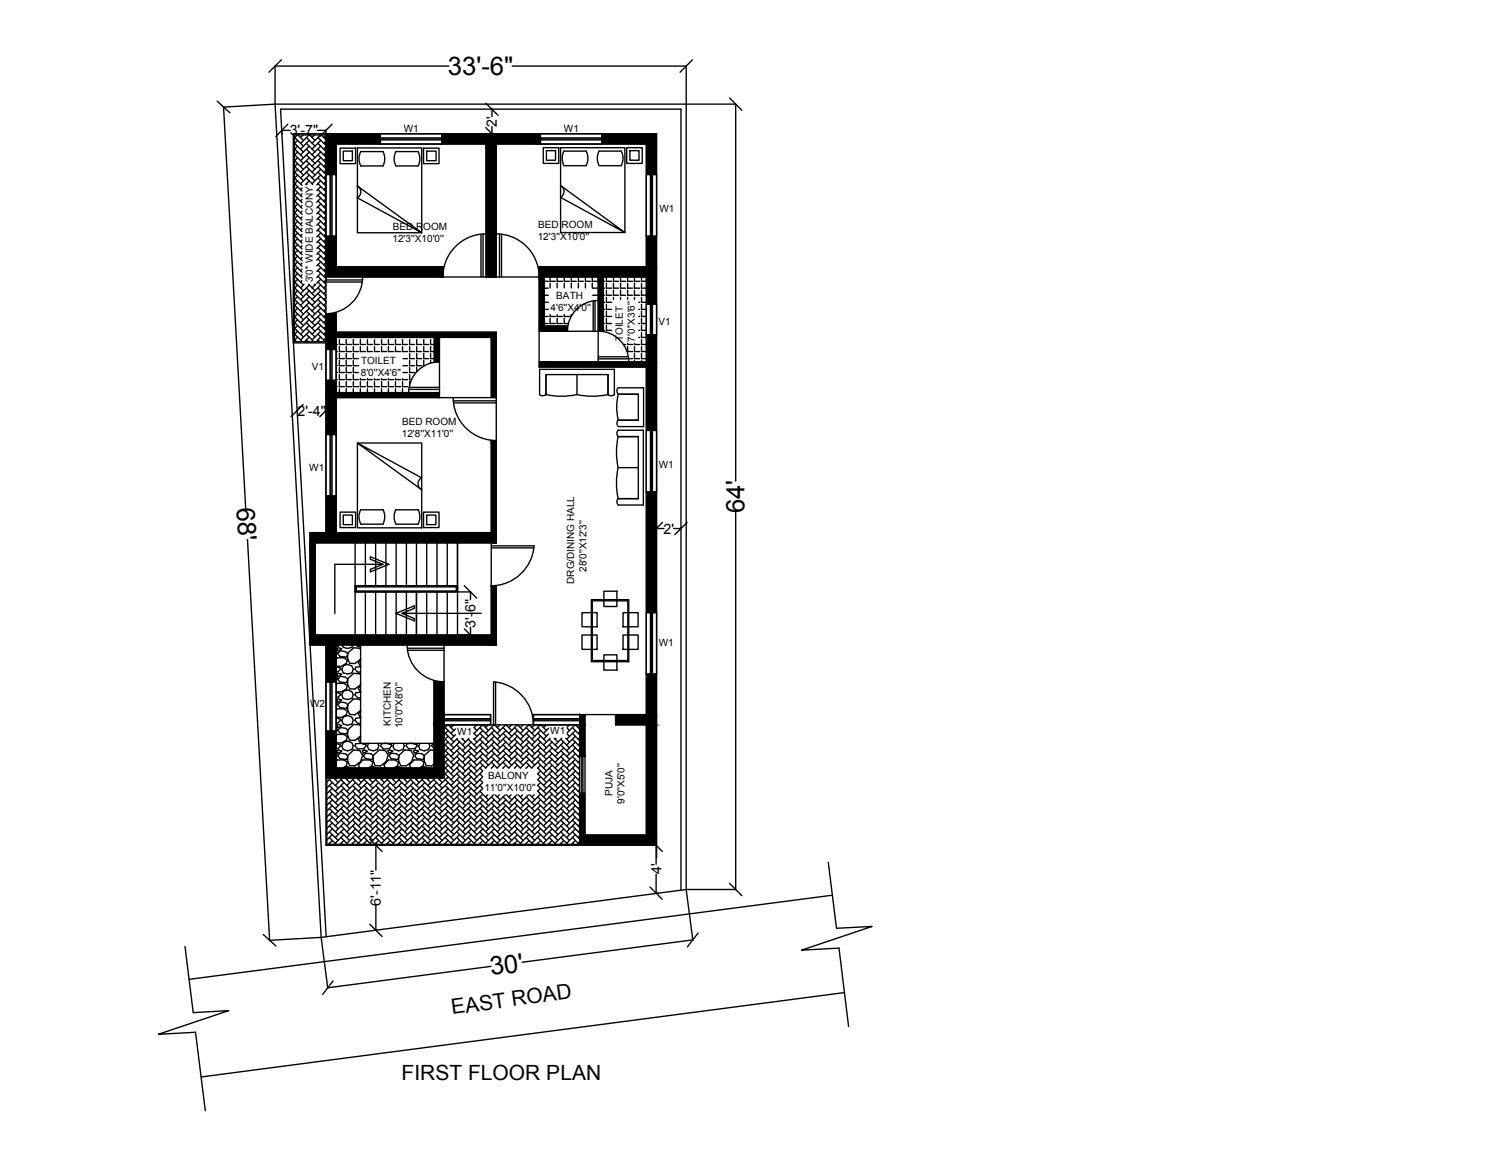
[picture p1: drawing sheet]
<svg xmlns="http://www.w3.org/2000/svg" width="279mm" height="216mm" viewBox="0 0 279 216" stroke-linecap="round" stroke-linejoin="round" font-family="sans-serif">
<defs><g id="words">
<g font-size="4.8">
<text x="83.2" y="14">33'-6&quot;</text>
<text x="43.9" y="94.2" transform="rotate(86 43.9 94.2)">68'</text>
<text x="138.2" y="95.3" transform="rotate(-90 138.2 95.3)">64'</text>
<text x="91.2" y="181.1" transform="rotate(-7 91.2 181.1)">30'</text>
</g>
<g font-size="3.9">
<text x="84" y="188.3" transform="rotate(-8 84 188.3)">EAST ROAD</text>
<text x="74.6" y="200.5">FIRST FLOOR PLAN</text>
</g>
<g font-size="2.7">
<text x="92.3" y="23.5" transform="rotate(-90 92.3 23.5)">2'</text>
<text x="53.8" y="25.1">3'-7&quot;</text>
<text x="55.2" y="77.2">2'-4&quot;</text>
<text x="123.2" y="99.1">2'</text>
<text x="88.3" y="116.5" transform="rotate(-90 88.3 116.5)">3'-6&quot;</text>
<text x="122.8" y="162.3" transform="rotate(-90 122.8 162.3)">4'</text>
<text x="70.7" y="168.2" transform="rotate(-90 70.7 168.2)">6'-11&quot;</text>
</g>
<g font-size="1.9">
<text x="74.9" y="24.4">W1</text>
<text x="104.7" y="24.4">W1</text>
<text x="122.4" y="39.3">W1</text>
<text x="72.9" y="44.9">12'3''X10'0''</text>
<text x="72.9" y="42.7">BED ROOM</text>
<text x="99.8" y="44.6">12'3''X10'0''</text>
<text x="99.9" y="42.4">BED ROOM</text>
<text x="58.1" y="52.4" transform="rotate(-90 58.1 52.4)">3'0'' WIDE BALCONY</text>
<text x="102.2" y="57.7">4'6''X4'0''</text>
<text x="103.3" y="55.4">BATH</text>
<text x="115.6" y="63.4" transform="rotate(-90 115.6 63.4)">TOILET</text>
<text x="117.9" y="63.4" transform="rotate(-90 117.9 63.4)">7'0''X3'6''</text>
<text x="122.2" y="60.3">V1</text>
<text x="57.9" y="68.7">V1</text>
<text x="67" y="69.8">8'0''X4'6''</text>
<text x="67" y="67.5">TOILET</text>
<text x="74.6" y="81.1">12'8''X11'0''</text>
<text x="74.6" y="78.9">BED ROOM</text>
<text x="57.4" y="87.4">W1</text>
<text x="122.3" y="86.9">W1</text>
<text x="108.9" y="106.2" transform="rotate(-90 108.9 106.2)">28'0''X12'3''</text>
<text x="106.6" y="108.4" transform="rotate(-90 106.6 108.4)">DRG/DINING HALL</text>
<text x="122.3" y="120">W1</text>
<text x="57.6" y="131.3">W2</text>
<text x="72.5" y="134.7" transform="rotate(-90 72.5 134.7)">KITCHEN</text>
<text x="74.7" y="135.2" transform="rotate(-90 74.7 135.2)">10'0''X8'0''</text>
<text x="84.9" y="136.4">W1</text>
<text x="102.2" y="136.3">W1</text>
<text x="89.9" y="146.8">11'0''X10'0''</text>
<text x="90.6" y="144.6">BALONY</text>
<text x="113.7" y="147.7" transform="rotate(-90 113.7 147.7)">PUJA</text>
<text x="115.9" y="149.2" transform="rotate(-90 115.9 149.2)">9'0''X5'0''</text>
</g>
</g></defs>
<!-- layer: DIM -->
<g fill="none" stroke="#000" stroke-width=".25">
<path d="M41.5 19.9l4.1 74.4M51.1 19.3h85.5v70M51.1 19.3l8.5 154.7M51.1 12.2v7.1M51.1 12.3h32.2M51.1 19.3l-9.6 .6M95.1 12.3h32.3M127.4 12.2v152.9M53.9 24.2h-1.6v.7M54.7 39.5l1.4 1.3M54.7 38.4l1.4 1.4M54.7 37.3l1.4 1.4"/>
<path d="M54.7 36.3l1.4 1.3M54.7 35.2l1.4 1.4M54.7 34.1l1.4 1.4M54.7 33l1.4 1.4M54.7 31.9l1.6 1.7M54.7 30.9l1.6 1.6M54.7 29.8l1.6 1.6M54.7 28.7l1.6 1.6M54.7 27.7l1.6 1.6M54.7 26.6l1.6 1.6M54.7 25.5l1.6 1.6M55.2 25l-.5 .6"/>
<path d="M55.3 26.1l-.6 .6M55.3 27.1l-.6 .7M55.3 28.2l-.6 .6M55.3 29.3l-.6 .6M55.3 30.3l-.6 .7M55.3 31.4l-.6 .6M55.3 32.5l-.6 .6M55.3 33.6l-.6 .6M55.3 34.7l-.6 .5M55.3 35.7l-.6 .7M55.3 36.8l-.6 .6M55.3 37.9l-.6 .6"/>
<path d="M55.3 38.9l-.6 .7M55.3 25l1 1.1M56.1 34.9l-.3 .3M56.1 36l-.3 .3M56.1 37l-.3 .3M56.1 38.1l-.3 .3M56.1 39.2l-.3 .3M56.3 25l-.5 .5M56.9 34.1l.1 .1M56.9 33l1.2 1.2M56.9 31.9l1.6 1.7M56.9 30.9l1.6 1.6"/>
<path d="M56.9 29.8l1.6 1.6M56.9 28.7l1.6 1.6M56.9 27.7l1.6 1.6M56.9 26.6l1.6 1.6M56.9 25.5l1.6 1.6M57.4 25l-1.6 1.6M57.4 26.1l-1.6 1.6M57.4 27.1l-1.6 1.6M57.4 28.2l-1.6 1.6M57.4 29.3l-1.6 1.6M57.4 30.3l-1.6 1.6M57.4 31.4l-1.6 1.6"/>
<path d="M57.4 32.5l-1.6 1.6M57.4 33.6l-.7 .6M57.5 25l1 1.1M58.4 25l-.5 .5M58.9 24.2h1.6v74.7h-3v20.8h3v37.2h61.4M59 39.5l1.5 1.5M59 38.4l1.5 1.5M59 37.3l1.5 1.5M59 36.3l1.5 1.4M59 35.2l1.5 1.5M59 34.1l1.5 1.5M59 33l1.5 1.5"/>
<path d="M59 31.9l1.5 1.6M59 30.9l1.5 1.5M59 29.8l1.5 1.5M59 28.7l1.5 1.5M59 27.7l1.5 1.5M59 26.6l1.5 1.5M59 25.5l1.5 1.5M59.5 25l-1.6 1.6M59.5 26.1l-1.6 1.6M59.5 27.1l-1.6 1.6M59.5 28.2l-1.6 1.6M59.5 29.3l-1.6 1.6"/>
<path d="M59.5 30.3l-1.6 1.6M59.5 31.4l-1.6 1.6M59.5 32.5l-1.6 1.6M59.5 33.6l-.7 .7M59.5 34.7l-.7 .7M59.5 35.7l-.7 .7M59.5 36.8l-.7 .7M59.5 37.9l-.7 .7M59.5 38.9l-.7 .8M59.6 25l.9 .9M60.5 32.4h1.9v11.4h-1.9zM60.5 25.1l-.4 .4"/>
<path d="M60.5 26.2l-.4 .4M60.5 27.2l-.4 .5M60.5 28.3l-.4 .4M60.5 29.4l-.4 .4M60.5 30.5l-.4 .4M60.5 31.6l-.4 .3M60.5 32.6l-.4 .4M60.5 33.7l-.4 .4M60.5 34.8l-.4 .4M60.5 35.8l-.4 .5M60.5 36.9l-.4 .4M60.5 38l-.4 .4"/>
<path d="M60.5 39.1l-.4 .4M60.5 25h-5.8v38.4h5.8M61.3 32.4v11.4M61.4 32.4v11.4M61.7 32.4v11.4M66.3 34.5a1.29 1.29 0 0 1 0 2.2M66.4 34.5l11.9 8.7-11.9-6.5M70.6 24.8h11.4v1.9h-11.4zM70.6 25.6h11.4M70.6 25.8h11.4M70.6 26h11.4M91.3 20.3v1.4"/>
<path d="M91.3 23.5v1.3M100.3 24.8h11.4v1.9h-11.4zM100.3 25.6h11.4M100.3 25.8h11.4M100.3 26h11.4M104.1 34.4a1.3 1.3 0 0 1 0 2.2l11.9 6.6-11.9-8.8M120 32.4h1.9v11.4h-1.9zM120.7 32.4v11.4M120.9 32.4v11.4M121.1 32.4v11.4M54.7 59.9l1.6 1.6M54.7 58.8l1.6 1.6"/>
<path d="M54.7 57.7l1.6 1.6M54.7 56.7l1.6 1.6M54.7 55.6l1.6 1.6M54.7 54.5l1.6 1.6M54.7 53.5l1.6 1.6M54.7 52.4l1.6 1.6M54.7 51.3l1.4 1.3M54.7 50.2l1.4 1.4M54.7 49.1l1.4 1.4M54.7 48.1l1.4 1.3M54.7 47l1.4 1.4M54.7 45.9l1.4 1.4"/>
<path d="M54.7 44.9l1.4 1.3M54.7 43.8l1.4 1.4M54.7 42.7l1.4 1.4M54.7 41.6l1.4 1.4M54.7 40.5l1.4 1.4M55.3 40l-.6 .6M55.3 41.1l-.6 .6M55.3 42.1l-.6 .7M55.3 43.3l-.6 .5M55.3 44.3l-.6 .6M55.3 45.4l-.6 .6M55.3 46.5l-.6 .6"/>
<path d="M55.3 47.5l-.6 .7M55.3 48.6l-.6 .6M55.3 49.7l-.6 .6M55.3 50.7l-.6 .7M55.3 51.8l-.6 .6M55.3 52.9l-.6 .6M55.3 54l-.6 .6M55.3 55.1l-.6 .6M55.3 56.1l-.6 .7M55.3 57.2l-.6 .6M55.3 58.3l-.6 .6M55.3 59.3l-.6 .7"/>
<path d="M56.1 40.3l-.3 .2M56.1 41.3l-.3 .3M56.1 42.4l-.3 .3M56.1 43.5l-.3 .3M56.1 44.6l-.3 .3M56.1 45.6l-.3 .3M56.1 46.7l-.3 .3M56.1 47.8l-.3 .3M56.1 48.8l-.3 .3M56.1 49.9l-.3 .3M56.1 51l-.3 .3M56.1 52.1l-.3 .3"/>
<path d="M56.2 52.8l.1 .1M56.4 52.8l-.6 .7M56.9 59.9l1.6 1.6M56.9 58.8l1.6 1.6M56.9 57.7l1.6 1.6M56.9 56.7l1.6 1.6M56.9 55.6l1.6 1.6M56.9 54.5l1.6 1.6M56.9 53.5l1.6 1.6M57.3 52.8l1.2 1.2M57.4 52.9l-1.6 1.6M57.4 54l-1.6 1.6"/>
<path d="M57.4 55.1l-1.6 1.6M57.4 56.1l-1.6 1.6M57.4 57.2l-1.6 1.6M57.4 58.3l-1.6 1.6M57.4 59.3l-1.6 1.6M58.3 52.8l.2 .1M58.6 52.8l-.7 .7M59 59.9l1.5 1.5M59 58.8l1.5 1.5M59 57.7l1.5 1.5M59 56.7l1.5 1.5M59 55.6l1.5 1.5"/>
<path d="M59 54.5l1.5 1.5M59 53.5l1.5 1.4M59 52.4l1.5 1.5M59 51.3l1.5 1.5M59 50.2l1.5 1.5M59 49.1l1.5 1.5M59 48.1l1.5 1.5M59 47l1.5 1.5M59 45.9l1.5 1.5M59 44.9l1.5 1.4M59 43.8l1.5 1.5M59 42.7l1.5 1.5"/>
<path d="M59 41.6l1.5 1.5M59 40.5l1.5 1.6M59.5 40l-.7 .8M59.5 41.1l-.7 .7M59.5 42.1l-.7 .8M59.5 43.3l-.7 .7M59.5 44.3l-.7 .7M59.5 45.4l-.7 .7M59.5 46.5l-.7 .7M59.5 47.5l-.7 .8M59.5 48.6l-.7 .7M59.5 49.7l-.7 .7"/>
<path d="M59.5 50.7l-.7 .8M59.5 51.8l-.7 .8M59.5 52.9l-1.6 1.6M59.5 54l-1.6 1.6M59.5 55.1l-1.6 1.6M59.5 56.1l-1.6 1.6M59.5 57.2l-1.6 1.6M59.5 58.3l-1.6 1.6M59.5 59.3l-1.6 1.6M60.5 40.2l-.4 .3M60.5 41.2l-.4 .4M60.5 42.3l-.4 .4"/>
<path d="M60.5 43.4l-.4 .4M60.5 44.4l-.4 .5M60.5 45.5l-.4 .4M60.5 46.6l-.4 .4M60.5 47.7l-.4 .4M60.5 48.8l-.4 .3M60.5 49.8l-.4 .4M60.5 50.9l-.4 .4M60.5 53l-.4 .5M60.5 54.1l-.4 .4M60.5 55.2l-.4 .4M60.5 56.2l-.4 .5"/>
<path d="M60.5 57.3l-.4 .4M60.5 58.4l-.4 .4M60.5 59.5l-.4 .4M60.5 51.4h39.6M60.5 52.4h6.8M60.5 58.2h1.9v3.5h29.7v39.1h-33.6v17.1h32.7v-17.1M67.3 52h-6.8l-.4 .4M67.3 51.4a6.8 6.8 0 0 1-6.8 6.8M82.3 51.4v-1.9h-19.9v-22.8h27.8v24.7M89.3 43.5v7.9M89.7 43.5v7.9M90.2 43.4a8 8 0 0 0-8 8"/>
<path d="M92.1 43.4a8 8 0 0 1 8 8M92.1 51.4v-24.7h27.9v22.8h-19.9v18.6h19.9v64.6h-21M92.7 43.5v7.9M93.1 43.5v7.9M101.1 52.2h.7M101.1 53.5h.7M101.1 54.8h.7M101.1 56.1h.7M101.1 57.4h.7M101.1 58.7h.7M102.1 51.4v.8h1M102.1 58.4v.3h1"/>
<path d="M102.1 59.1v1h1M102.1 52.6v.9M103.4 51.4v.8h1M103.4 58.4v.3h1M103.4 59.1v1h1M103.4 52.6v.9M104.7 51.4v.8h1M104.7 58.4v.3h1M104.7 59.1v1h.9M104.7 52.6v.9M106.1 58.7h.1M106.1 51.4v.8h.9"/>
<path d="M106.1 52.6v.9M106.1 58.4v.3M107.4 51.4v.8h.9M107.4 52.6v.9M108.7 51.4v.8h.9M108.7 52.6v.9M110 51.4v.8h.9M110 52.6v.9M110 53.5h.9M110 54.8h.9M110.1 55.9v5.6M110.5 55.8v5.7"/>
<path d="M111 55.8a5.7 5.7 0 0 0-5.7 5.7v-1h-4.2v-9.1h10v15.8M112 52.2h.2M112 53.5h.2M112 54.8h.2M112 56.1h.2M112 57.4h.2M112 58.7h.2M112.6 51.4v.8h1M112.6 52.6v.9h1M112.6 53.9v.9h1M112.6 55.2v.9h1M112.6 56.5v.9h1"/>
<path d="M112.6 57.8v.9h1M112.6 59.1v1h1M113.9 51.4v.8h.9M113.9 52.6v.9h.9M113.9 53.9v.9h.9M113.9 55.2v.4M115.2 51.4v.8h.9M115.2 52.6v.9h.9M115.2 53.9v.9h.9M115.2 55.2v.4M116.5 51.4v.8h.9M116.5 52.6v.9h.9"/>
<path d="M116.5 53.9v.9h.9M116.5 55.2v.4M117.8 51.4v.8h1M117.8 52.6v.9h1M117.8 53.9v.9h1M117.8 55.2v.4M118.6 56.1h.2M118.6 57.4h.2M118.6 58.7h.2M119.1 51.4v.8h.9M119.1 52.6v.9h.9M119.1 53.9v.9h.9"/>
<path d="M119.1 55.2v.9h.9M119.1 56.5v.9h.9M119.1 57.8v.9h.9M119.1 59.1v1h.9M120 56.5h1.9v5.6h-1.9zM120.7 56.5v5.6M120.9 56.5v5.6M121.1 56.5v5.6M54.7 63.1l.3 .3M54.7 62l1.4 1.4M54.7 60.9l1.6 1.7M55.3 60.4l-.6 .6"/>
<path d="M55.3 61.5l-.6 .6M55.3 62.6l-.6 .6M55.3 76.2l-.2 .1M56.9 63.1l.3 .3M56.9 62l1.4 1.4M56.9 60.9l1.6 1.7M57.4 60.4l-1.6 1.6M57.4 61.5l-1.6 1.6M57.4 62.6l-.9 .8M59 63.1l.4 .3M59 62l1.4 1.4M59 60.9l1.5 1.6"/>
<path d="M59.5 60.4l-1.6 1.6M59.5 61.5l-1.6 1.6M59.5 62.6l-.8 .8M60.4 76.2h.1M60.5 64.9h1.9v5.7h-1.9zM60.5 63.7h-6v-38.9h67.4v134.4M60.5 60.6l-.4 .3M60.5 61.6l-.4 .4M60.5 62.7l-.4 .4M61.3 64.9v5.7M61.4 64.9v5.7M61.7 64.9v5.7"/>
<path d="M62.4 64h.2M62.4 65.3h.2M62.4 66.6h.2M62.4 67.9h.2M62.4 69.2h.2M62.4 70.5h.2M62.4 71.8h.2M63 62.6h.1M63 63v1h.9M63 64.3v1h.9M63 65.6v1h.9M63 66.9v1h.9"/>
<path d="M63 68.2v1h.9M63 69.5v1h.9M63 70.9v.9h.9M63 72.2v.7M64.3 62.6h.1M64.3 63v1h.9M64.3 64.3v1h.9M64.3 65.6v1h.9M64.3 66.9v1h.9M64.3 68.2v1h.9M64.3 69.5v1h.9M64.3 70.9v.9h.9"/>
<path d="M64.3 72.2v.7M65.6 62.6h.1M65.6 63v1h1M65.6 64.3v1h1M65.6 65.6v1h1M65.6 66.9v1h1M65.6 68.2v1h1M65.6 69.5v1h1M65.6 70.9v.9h1M65.6 72.2v.7M66.9 70.5h.1M66.9 62.6h.1"/>
<path d="M66.9 63v1h.9M66.9 64.3v1h.9M66.9 70.5h.9M66.9 70.9v.9h.9M66.9 72.2v.7M68.2 70.5h.1M68.2 62.6h.1M68.2 63v1h.9M68.2 64.3v1h.9M68.2 70.5h.9M68.2 70.9v.9h.9M68.2 72.2v.7"/>
<path d="M69.5 70.5h.1M69.5 62.6h.1M69.5 63v1h1M69.5 64.3v1h1M69.5 70.5h1M69.5 70.9v.9h1M69.5 72.2v.7M70.8 70.5h.1M70.8 62.6h.1M70.8 63v1h1M70.8 64.3v1h1M70.8 70.5h1"/>
<path d="M70.8 70.9v.9h1M70.8 72.2v.7M72.1 70.5h.1M72.1 62.6h.1M72.1 63v1h1M72.1 64.3v1h1M72.1 70.5h1M72.1 70.9v.9h1M72.1 72.2v.7M73.4 70.5h.1M73.4 62.6h.1M73.4 63v1h1"/>
<path d="M73.4 64.3v1h1M73.4 70.5h1M73.4 70.9v.9h1M73.4 72.2v.7M74.7 70.5h.1M74.7 62.6h.1M74.7 63v1h1M74.7 64.3v1h1M74.7 70.5h1M74.7 70.9v.9h1M74.7 72.2v.7M74.8 66.6h.9"/>
<path d="M74.8 67.9h.9M74.8 69.2h.9M75.9 72.9a5.7 5.7 0 0 1 5.7-5.7h-1v-4.6h-18.2v10.3h19.2M75.9 72.3h5.7M76 71.9h5.6M76 62.6h.1M76 63v1h1M76 64.3v1h1M76 65.6v1h1M76 66.9v1h1M76 68.2v1h1M76 69.5v1h.4"/>
<path d="M76 70.9v.6M77.4 62.6h.1M77.4 63v1h.9M77.4 64.3v1h.9M77.4 65.6v1h.9M77.4 66.9v1h.9M77.4 68.2v.9M78.7 62.6h.1M78.7 63v1h.9M78.7 64.3v1h.9M78.7 65.6v1h.9M78.7 66.9v1h.1"/>
<path d="M79.9 62.6h.1M79.9 63v1h.7M79.9 64.3v1h.7M79.9 65.6v1h.7M79.9 66.9v.5M81.3 67.2h.1M81.6 73.8v-11.2h9.6v11.2M84.1 73.8a8 8 0 0 0 8 8M84.2 74.4h7.9M84.2 74.8h7.9M92.1 73.8h-29.7v25.1h28.8v-17.1h.9M100.1 61.5h11.9v-10.1h8v15.8h-19.9"/>
<path d="M101.1 60.1h.7M102.1 60.4v.1M103.4 60.4v.1M104.7 60.4v.1M105.3 61.3h.1M111 61.5a5.7 5.7 0 0 1 5.7 5.6M111.1 66.6h5.6M111.1 66.2h5.6M112 60.1h.2M112 61.3h.2M112.6 60.4v.9h1M115.8 64h.3"/>
<path d="M116.5 63.7v.3h.9M116.5 64.3v1h.9M116.7 66.6h.7M117.8 63.7v.3h1M117.8 64.3v1h1M117.8 65.6v1h1M117.8 66.9v.3M118.6 60.1h.2M118.6 61.3h.2M118.6 62.6h.2M119.1 60.4v.9h.9M119.1 61.7v.9h.9"/>
<path d="M119.1 63v1h.9M119.1 64.3v1h.9M119.1 65.6v1h.9M119.1 66.9v.3M120 79.9h1.9v11.4h-1.9zM120.7 79.9v11.4M120.9 79.9v11.4M121.1 79.9v11.4M60.5 80.7h1.9v11.4h-1.9zM61.3 80.7v11.4M61.4 80.7v11.4M61.7 80.7v11.4"/>
<path d="M78.3 88.7a1.29 1.29 0 0 0 0 2.2M78.3 88.7l-11.9-6.5 11.9 8.7M121.9 98.1h1.3M125.1 98.1h1.3M136.6 95.2v69.9h-9.2M45.9 100.1l4.1 74.5 9.6-.6M62.2 104.8v9.1M63 119.7l-.2 .3h-.4M63.6 119.7l.1 .5 .8 .2 .8-.2 .2-.5M65.9 108.7h19v1.2h-19zM65.9 108.7h19M65.9 109.9h21.5"/>
<path d="M65.9 100.8v17.1M66.1 109h18.6v.7h-18.6zM66.2 119.7l.2 .3h.5M66.9 119.7v18.3M67.8 100.8v7.9M67.8 109.9v8M68.8 103.4v.4M68.8 105.7v.5M69.7 100.8v7.9M69.7 109.9v8M71.6 100.8v7.9M71.6 109.9v8"/>
<path d="M73.5 100.8v7.9M73.5 109.9v8M75.5 100.8v7.9M75.5 109.9v8M75.6 119.7a6.8 6.8 0 0 0 6.8 6.9M77.3 100.8v7.9M77.3 109.9v8M79.2 100.8v7.9M79.2 109.9v8M81.1 100.8v7.9M81.1 109.9v8M82.4 119.7v13h8.7"/>
<path d="M83 100.8v7.9M83 109.9v8M84.9 100.8v17.1M87.3 109.9v1.4M87.3 116.4v1.5M91.2 101.3h7.9a8 8 0 0 1-7.9 7.4h.9v11h-29.7v22.9h18.2v-16h1.8M91.2 101.7h7.9M120 113.7h1.9v11.4h-1.9zM120.7 113.7v11.4M120.9 113.7v11.4M121.1 113.7v11.4M60.5 126.6h1.9v9.1h-1.9z"/>
<path d="M61.3 126.6v9.1M61.4 126.6v9.1M61.7 126.6v9.1M62.4 138l.7 .2 .1 .3-.4 .5h-.4M62.4 133.3l.7 .2 .1 .2-.4 .5h-.4M62.4 128.6l.7 .2 .1 .2-.4 .4-.4 .1M62.4 123.8l.7 .2 .1 .2-.4 .5h-.4M62.4 120.9l.2 .3-.2 .6M62.4 125.6l.2 .3-.2 .6M62.4 130.4l.2 .3-.2 .6M62.4 135.2l.2 .3-.2 .5M62.4 139.9l.2 .3-.2 .5"/>
<path d="M62.4 122.4l.2-.3h1.3l.6 .4-.2 .7-1 .5-.9-.1M62.4 127.1l.2-.2h1.3l.6 .4-.2 .6-1 .6-.9-.1M62.4 131.9l.2-.3h1.3l.6 .4-.2 .7-1 .5-.9-.1M62.4 136.6l.2-.3h1.3l.6 .5-.2 .6-1 .6-.9-.1M62.5 139.4l.4-.2 .5 .2-.7 .5zM62.5 134.6l.4-.1 .5 .2-.7 .4zM62.5 129.9l.4-.2 .5 .2-.7 .5zM62.5 125.1l.4-.1 .5 .2-.7 .4zM62.5 120.4l.4-.1 .5 .1-.7 .4zM62.7 135.5l.5-.4 .9 .1 .4 .3v.3l-.2 .5-1.2-.2zM62.7 130.8l.5-.5 .9 .2 .4 .3v.2l-.2 .5-1.2-.2zM62.7 126.1l.5-.6 .9 .2 .4 .4v.2l-.2 .4-1.2-.1z"/>
<path d="M62.7 121.3l.5-.5 .9 .2 .4 .3v.3l-.2 .4-1.2-.1zM63.4 124.2l.3 .7 .8 .2 .8-.2 .3-.7-.3-.6-.8-.3-.7 .3-.3 .6M63.4 129l.3 .7 .8 .2 .8-.2 .3-.7-.3-.6-.8-.3-.7 .2-.3 .7M63.4 133.7l.3 .7 .8 .2 .8-.2 .3-.7-.3-.6-.8-.3-.7 .3-.3 .6M63.4 138.5l.3 .6 .8 .3 .8-.3 .3-.6-.3-.6-.8-.3-.7 .2-.3 .7M64.6 126l-.1 1 .4 .9h1l1-.8M66.1 138.1l.8-.1 1 .2 .1 .3-.5 .5-1.1 .1-.5-.6zM66.9 122.4h.1M66.9 127.1h.1M66.9 133.3h.1M66.9 128.5h.1M66.9 123.8h.1"/>
<path d="M66.9 133.3h-.8l-.2 .4 .5 .6h.5M66.9 128.5l-.8 .1-.2 .4 .5 .6 .5-.1M66.9 123.8l-.8 .1-.2 .3 .5 .6 .5-.1M66.9 134.8l-.1-.2-1.1-.1-1.1 1-.1 1 .4 .9h1l1-.8M66.9 130.1l-.1-.3-1.1-.1-1.1 1.1-.1 .9 .4 .9 1 .1 1-.8M66.9 120.6l-.1-.3h-1.1l-1.1 .9-.1 1 .4 .9 1 .1 1-.8M66.9 125.3l-.1-.2-1.1-.1-1.1 1M66.9 136.8l-.4 .5 .4 .6M66.9 132.1l-.4 .4 .4 .6M66.9 127.3l-.4 .5 .4 .6M66.9 122.6l-.4 .4 .4 .6M66.9 138h13.7"/>
<path d="M67.3 139.4l.3-.2 .6 .2-.7 .5zM68.4 138l-.2 .5M70.1 138l.2 .5-.2 .6-.8 .3-.8-.3-.3-.6M70.8 138.1l.9-.1 1 .2v.3l-.4 .5-1.1 .1-.5-.6zM72 139.4l.4-.2 .5 .2-.7 .5zM72.7 139.8l.9 .1 .4 .4-.2 .7-1.2-.2-.4-.5zM73.2 138l-.2 .5M74.9 138l.2 .5-.3 .6-.8 .3-.8-.3-.3-.6M75.5 138.1l.9-.1 1 .2v.3l-.4 .5-1.1 .1-.5-.6zM75.7 120.3h6.7M75.7 120.7h6.7M76.8 139.4l.3-.2 .6 .2-.7 .5z"/>
<path d="M77.4 139.8l1 .1 .4 .4-.3 .7-1.1-.2-.4-.5zM77.9 138l-.2 .5M79.6 138l.2 .5-.2 .6-.8 .3-.9-.3-.2-.6M80.6 138.1h-.3l-.1 .4 .4 .4M80.6 139.3l-.7-.1-1.1 1v1l.3 .9 1.1 .1 .4-.4M82.4 132.7h8.7v1.9h-8.7zM82.4 133.4h8.7M82.4 133.6h8.7M82.4 133.8h8.7M82.6 139.3l1.7 1.7M82.6 138.3l1.7 1.6M82.6 137.2l1.7 1.6"/>
<path d="M82.6 136.1l1.7 1.6M82.6 135.1l1.7 1.6M83.1 134.6l-.7 .6M83.2 135.6l-.8 .7M83.2 136.7l-.8 .7M83.2 137.7l-.8 .8M83.2 138.8l-.8 .8M83.2 139.9l-.8 .7M83.2 134.6l1.1 1M84.2 134.6l-.5 .5M84.6 135.3l-.9 .8M84.6 136.4l-.9 .8"/>
<path d="M84.8 139.3l1.6 1.7M84.8 138.3l1.6 1.6M84.8 137.2l1.6 1.6M84.9 137.1l-1.2 1.2M85.3 137.7l-1.6 1.6M85.3 138.8l-1.6 1.6M85.3 139.9l-1.6 1.6M85.7 137.1l.7 .6M86 137.1l-.1 .1M86.9 139.3l1.6 1.7M86.9 138.3l1.6 1.6M86.9 137.2l1.6 1.6"/>
<path d="M87.1 137.1l-1.2 1.2M87.5 137.7l-1.6 1.6M87.5 138.8l-1.6 1.6M87.5 139.9l-1.6 1.6M87.9 137.1l.6 .6M88 136.1l.5 .6M88 135l.5 .6M88.5 134.6l-.5 .5M89.1 139.3l1.6 1.7M89.1 138.3l1.6 1.6M89.1 137.2l1.6 1.6M89.1 136.1l1.6 1.6"/>
<path d="M89.1 135.1l1.6 1.6M89.6 134.6l-1.6 1.5M89.6 135.6l-1.6 1.6M89.6 136.7l-1.6 1.6M89.6 137.7l-1.6 1.6M89.6 138.8l-1.6 1.6M89.6 139.9l-1.6 1.6M89.7 134.6l1 1M90.6 134.6l-.5 .5M91.1 132.7v1.9M91.2 139.3l1.7 1.7M91.2 138.3l1.7 1.6"/>
<path d="M91.2 137.2l1.7 1.6M91.2 136.1l1.7 1.6M91.2 135.1l1.7 1.6M91.6 126.6a8 8 0 0 1 7.4 7.9v-1.8M91.6 126.6v8M91.7 134.6l-1.6 1.5M91.8 135.6l-1.7 1.6M91.8 136.7l-1.7 1.6M91.8 137.7l-1.7 1.6M91.8 138.8l-1.7 1.6M91.8 139.9l-1.7 1.6M91.8 134.6l1.1 1"/>
<path d="M92 126.6v8M92.8 134.6l-.5 .5M93.4 139.3l1.6 1.7M93.4 138.3l1.6 1.6M93.4 137.2l1.6 1.6M93.4 136.1l1.6 1.6M93.4 135.1l1.6 1.6M93.9 134.6l-1.6 1.5M93.9 135.6l-1.6 1.6M93.9 136.7l-1.6 1.6M93.9 137.7l-1.6 1.6M93.9 138.8l-1.6 1.6"/>
<path d="M93.9 139.9l-1.6 1.6M94 134.6l1 1M95 134.6l-.5 .5M95.5 139.3l1.6 1.7M95.5 138.3l1.6 1.6M95.5 137.2l1.6 1.6M95.5 136.1l1.6 1.6M95.5 135.1l1.6 1.6M96 134.6l-1.5 1.5M96.1 135.6l-1.6 1.6M96.1 136.7l-1.6 1.6M96.1 137.7l-1.6 1.6"/>
<path d="M96.1 138.8l-1.6 1.6M96.1 139.9l-1.6 1.6M96.1 134.6l1 1M97.1 134.6l-.5 .5M97.7 139.3l1.6 1.7M97.7 138.3l1.6 1.6M97.7 137.2l1.6 1.6M97.7 136.1l1.6 1.6M97.7 135.1l1.6 1.6M98.2 134.6l-1.6 1.5M98.2 135.6l-1.6 1.6M98.2 136.7l-1.6 1.6"/>
<path d="M98.2 137.7l-1.6 1.6M98.2 138.8l-1.6 1.6M98.2 139.9l-1.6 1.6M98.3 134.6l1 1M99 132.7h8.6v1.9h-8.6zM99 133.4h8.6M99 133.6h8.6M99 133.8h8.6M99.2 134.6l-.5 .5M99.8 139.3l1.6 1.7M99.8 138.3l1.6 1.6M99.8 137.2l1.6 1.6"/>
<path d="M99.8 136.1l1.6 1.6M99.8 135.1l1.6 1.6M100.3 134.6l-1.6 1.5M100.3 135.6l-1.6 1.6M100.3 136.7l-1.6 1.6M100.3 137.7l-1.6 1.6M100.3 138.8l-1.6 1.6M100.3 139.9l-1.6 1.6M100.4 134.6l1 1M101.4 134.6l-.5 .5M101.8 135.2l-.9 .9M101.8 136.3l-.9 .9"/>
<path d="M102 139.3l1.6 1.7M102 138.3l1.6 1.6M102 137.2l1.6 1.6M102.1 137.1l-1.2 1.2M102.5 137.7l-1.6 1.6M102.5 138.8l-1.6 1.6M102.5 139.9l-1.6 1.6M102.9 137.1l.7 .6M103.2 137.1l-.1 .1M104.1 139.3l1.6 1.7M104.1 138.3l1.6 1.6M104.1 137.2l1.6 1.6"/>
<path d="M104.3 137.1l-1.2 1.2M104.7 137.7l-1.6 1.6M104.7 138.8l-1.6 1.6M104.7 139.9l-1.6 1.6M105 137.1l.7 .6M105.3 136.3l.4 .4M105.3 135.2l.4 .4M105.7 134.6l-.4 .4M106.3 139.3l1.3 1.4M106.3 138.3l1.3 1.3M106.3 137.2l1.3 1.4M106.3 136.1l1.3 1.4"/>
<path d="M106.3 135.1l1.3 1.3M106.8 134.6l-1.5 1.4M106.8 135.6l-1.6 1.6M106.8 136.7l-1.6 1.6M106.8 137.7l-1.6 1.6M106.8 138.8l-1.6 1.6M106.8 139.9l-1.6 1.6M106.9 134.6l.7 .8M107.6 134.8l-.3 .3M107.6 135.8l-.3 .3M107.6 136.9l-.3 .3M107.6 138l-.3 .3"/>
<path d="M107.6 139.1l-.3 .2M108.6 132.7v22.3h11.4v-20.4h-5.7v-1.9M60.5 144.4h21.9v-9.8h25.2v22.3M60.7 144.4v12.3h46.9M61.1 156.5l.3 .2M61.1 155.5l1.3 1.2M61.1 154.4l1.7 1.6M61.1 153.3l1.7 1.6M61.1 152.3l1.7 1.6M61.1 151.2l1.7 1.6M61.1 150.1l1.7 1.6M61.1 149l1.7 1.7"/>
<path d="M61.1 147.9l1.7 1.6M61.1 146.9l1.7 1.6M61.1 145.8l1.7 1.6M61.1 144.7l1.7 1.6M61.4 144.4l-.7 .8M61.7 145.3l-1 1M61.7 146.3l-1 1M61.7 147.4l-1 1M61.7 148.5l-1 1M61.7 149.5l-1 1.1M61.7 150.7l-1 1M61.7 151.7l-1 1"/>
<path d="M61.7 152.8l-1 1M61.7 153.9l-1 1M61.7 154.9l-1 1M61.7 156l-.7 .7M61.9 144.4l.9 .9M62.4 141.3l.2-.2h1.3l.6 .4-.2 .7-.7 .4M62.5 144.4l-.3 .3M62.7 140.3l.5-.5 .9 .1 .4 .4v.3l-.2 .4-1.2-.2zM63.3 156.5l.2 .2M63.3 155.5l1.3 1.2M63.3 154.4l1.6 1.6M63.3 153.3l1.6 1.6"/>
<path d="M63.3 152.3l1.6 1.6M63.3 151.2l1.6 1.6M63.3 150.1l1.6 1.6M63.3 149l1.6 1.7M63.3 147.9l1.6 1.6M63.3 146.9l1.6 1.6M63.3 145.8l1.6 1.6M63.3 144.7l1.6 1.6M63.6 144.4l-1.4 1.4M63.8 142.6l.7-.3 .7 .3M63.9 145.3l-1.7 1.6M63.9 146.3l-1.7 1.6"/>
<path d="M63.9 147.4l-1.7 1.6M63.9 148.5l-1.7 1.6M63.9 149.5l-1.7 1.7M63.9 150.7l-1.7 1.6M63.9 151.7l-1.7 1.6M63.9 152.8l-1.7 1.6M63.9 153.9l-1.7 1.6M63.9 154.9l-1.7 1.6M63.9 156l-.8 .7M64.1 144.4l.8 .9M64.6 140.2l1.1-1 1.1 .1 .5 .9-.4 1.2-1 .8-1-.1-.4-.9zM64.7 144.4l-.3 .3"/>
<path d="M65.5 156.5l.1 .2M65.5 155.5l1.2 1.2M65.5 154.4l1.6 1.6M65.5 153.3l1.6 1.6M65.5 152.3l1.6 1.6M65.5 151.2l1.6 1.6M65.5 150.1l1.6 1.6M65.5 149l1.6 1.7M65.5 147.9l1.6 1.6M65.5 146.9l1.6 1.6M65.5 145.8l1.6 1.6M65.5 144.7l1.6 1.6"/>
<path d="M65.8 144.4l-1.4 1.4M66 145.3l-1.6 1.6M66 146.3l-1.6 1.6M66 147.4l-1.6 1.6M66 148.5l-1.6 1.6M66 149.5l-1.6 1.7M66 150.7l-1.6 1.6M66 151.7l-1.6 1.6M66 152.8l-1.6 1.6M66 153.9l-1.6 1.6M66 154.9l-1.6 1.6M66 156l-.7 .7"/>
<path d="M66.3 144.4l.8 .9M66.8 144.4l-.3 .3M66.8 142.6l-.3-.6 .9-.9h1.2l.6 .4-.2 .7-.7 .4M67.5 140.3l.5-.5 .9 .1 .4 .4v.3l-.3 .4-1.2-.2zM67.6 156.5l.2 .2M67.6 155.5l1.2 1.2M67.6 154.4l1.6 1.6M67.6 153.3l1.6 1.6M67.6 152.3l1.6 1.6M67.6 151.2l1.6 1.6M67.6 150.1l1.6 1.6M67.6 149l1.6 1.7"/>
<path d="M67.6 147.9l1.6 1.6M67.6 146.9l1.6 1.6M67.6 145.8l1.6 1.6M67.6 144.7l1.6 1.6M67.9 144.4l-1.4 1.4M68.1 145.3l-1.6 1.6M68.1 146.3l-1.6 1.6M68.1 147.4l-1.6 1.6M68.1 148.5l-1.6 1.6M68.1 149.5l-1.6 1.7M68.1 150.7l-1.6 1.6M68.1 151.7l-1.6 1.6"/>
<path d="M68.1 152.8l-1.6 1.6M68.1 153.9l-1.6 1.6M68.1 154.9l-1.6 1.6M68.1 156l-.7 .7M68.4 144.4l.8 .9M68.6 142.6l.7-.3 .6 .3M69 144.4l-.3 .3M69.3 140.2l1.1-1 1.2 .1 .5 .9-.4 1.2-1 .8-1-.1-.4-.9zM69.7 156.5l.2 .2M69.7 155.5l1.3 1.2M69.7 154.4l1.6 1.6M69.7 153.3l1.6 1.6"/>
<path d="M69.7 152.3l1.6 1.6M69.7 151.2l1.6 1.6M69.7 150.1l1.6 1.6M69.7 149l1.6 1.7M69.7 147.9l1.6 1.6M69.7 146.9l1.6 1.6M69.7 145.8l1.6 1.6M69.7 144.7l1.6 1.6M69.8 156.9v4.6M70 144.4l-1.3 1.4M70.3 145.3l-1.6 1.6M70.3 146.3l-1.6 1.6"/>
<path d="M70.3 147.4l-1.6 1.6M70.3 148.5l-1.6 1.6M70.3 149.5l-1.6 1.7M70.3 150.7l-1.6 1.6M70.3 151.7l-1.6 1.6M70.3 152.8l-1.6 1.6M70.3 153.9l-1.6 1.6M70.3 154.9l-1.6 1.6M70.3 156l-.7 .7M70.5 144.4l.8 .9M71.1 144.4l-.3 .3M71.6 142.6l-.3-.6 .8-.9h1.2l.7 .4-.2 .7-.7 .4"/>
<path d="M71.9 156.5l.2 .2M71.9 155.5l1.3 1.2M71.9 154.4l1.6 1.6M71.9 153.3l1.6 1.6M71.9 152.3l1.6 1.6M71.9 151.2l1.6 1.6M71.9 150.1l1.6 1.6M71.9 149l1.6 1.7M71.9 147.9l1.6 1.6M71.9 146.9l1.6 1.6M71.9 145.8l1.6 1.6M71.9 144.7l1.6 1.6"/>
<path d="M72.2 144.4l-1.4 1.4M72.4 145.3l-1.6 1.6M72.4 146.3l-1.6 1.6M72.4 147.4l-1.6 1.6M72.4 148.5l-1.6 1.6M72.4 149.5l-1.6 1.7M72.4 150.7l-1.6 1.6M72.4 151.7l-1.6 1.6M72.4 152.8l-1.6 1.6M72.4 153.9l-1.6 1.6M72.4 154.9l-1.6 1.6M72.4 156l-.7 .7"/>
<path d="M72.7 144.4l.8 .9M73.3 144.4l-.3 .3M73.3 142.6l.7-.3 .6 .3M74.1 156.5l.1 .2M74.1 155.5l1.2 1.2M74.1 154.4l1.6 1.6M74.1 153.3l1.6 1.6M74.1 152.3l1.6 1.6M74.1 151.2l1.6 1.6M74.1 150.1l1.6 1.6M74.1 149l1.6 1.7M74.1 147.9l1.6 1.6"/>
<path d="M74.1 146.9l1.6 1.6M74.1 145.8l1.6 1.6M74.1 144.7l1.6 1.6M74.1 140.2l1.1-1 1.1 .1 .5 .9-.4 1.2-1 .8-1-.1-.4-.9zM74.4 144.4l-1.4 1.4M74.6 145.3l-1.6 1.6M74.6 146.3l-1.6 1.6M74.6 147.4l-1.6 1.6M74.6 148.5l-1.6 1.6M74.6 149.5l-1.6 1.7M74.6 150.7l-1.6 1.6M74.6 151.7l-1.6 1.6"/>
<path d="M74.6 152.8l-1.6 1.6M74.6 153.9l-1.6 1.6M74.6 154.9l-1.6 1.6M74.6 156l-.7 .7M74.9 144.4l.8 .9M75.4 144.4l-.3 .3M76.2 156.5l.2 .2M76.2 155.5l1.2 1.2M76.2 154.4l1.6 1.6M76.2 153.3l1.6 1.6M76.2 152.3l1.6 1.6M76.2 151.2l1.6 1.6"/>
<path d="M76.2 150.1l1.6 1.6M76.2 149l1.6 1.7M76.2 147.9l1.6 1.6M76.2 146.9l1.6 1.6M76.2 145.8l1.6 1.6M76.2 144.7l1.6 1.6M76.3 142.6l-.3-.6 .8-.9h1.3l.6 .4-.2 .7-.7 .4M76.5 144.4l-1.4 1.4M76.7 145.3l-1.6 1.6M76.7 146.3l-1.6 1.6M76.7 147.4l-1.6 1.6M76.7 148.5l-1.6 1.6"/>
<path d="M76.7 149.5l-1.6 1.7M76.7 150.7l-1.6 1.6M76.7 151.7l-1.6 1.6M76.7 152.8l-1.6 1.6M76.7 153.9l-1.6 1.6M76.7 154.9l-1.6 1.6M76.7 156l-.7 .7M77 144.4l.8 .9M77.6 144.4l-.3 .3M78 142.6l.8-.3 .6 .3M78.3 156.5l.2 .2M78.3 155.5l1.3 1.2"/>
<path d="M78.3 154.4l1.6 1.6M78.3 153.3l1.6 1.6M78.3 152.3l1.6 1.6M78.3 151.2l1.6 1.6M78.3 150.1l1.6 1.6M78.3 149l1.6 1.7M78.3 147.9l1.6 1.6M78.3 146.9l1.6 1.6M78.3 145.8l1.6 1.6M78.3 144.7l1.6 1.6M78.6 144.4l-1.3 1.4M78.9 145.3l-1.6 1.6"/>
<path d="M78.9 146.3l-1.6 1.6M78.9 147.4l-1.6 1.6M78.9 148.5l-1.6 1.6M78.9 149.5l-1.6 1.7M78.9 150.7l-1.6 1.6M78.9 151.7l-1.6 1.6M78.9 152.8l-1.6 1.6M78.9 153.9l-1.6 1.6M78.9 154.9l-1.6 1.6M78.9 156l-.7 .7M79.1 144.4l.8 .9M79.7 144.4l-.3 .3"/>
<path d="M80.5 156.5l.2 .2M80.5 155.5l1.3 1.2M80.5 154.4l1.6 1.6M80.5 153.3l1.6 1.6M80.5 152.3l1.6 1.6M80.5 151.2l1.6 1.6M80.5 150.1l1.6 1.6M80.5 149l1.6 1.7M80.5 147.9l1.6 1.6M80.5 146.9l1.6 1.6M80.5 145.8l1.6 1.6M80.5 144.7l1.6 1.6"/>
<path d="M80.8 144.4l-1.4 1.4M81 145.3l-1.6 1.6M81 146.3l-1.6 1.6M81 147.4l-1.6 1.6M81 148.5l-1.6 1.6M81 149.5l-1.6 1.7M81 150.7l-1.6 1.6M81 151.7l-1.6 1.6M81 152.8l-1.6 1.6M81 153.9l-1.6 1.6M81 154.9l-1.6 1.6M81 156l-.7 .7"/>
<path d="M81.3 144.4l.8 .9M81.8 144.4l-.3 .3M82.6 156.5l.2 .2M82.6 155.5l1.3 1.2M82.6 154.4l1.7 1.6M82.6 153.3l1.7 1.6M82.6 152.3l1.7 1.6M82.6 151.2l1.7 1.6M82.6 150.1l1.7 1.6M82.6 149l1.7 1.7M82.6 147.9l1.7 1.6M82.6 146.9l1.7 1.6"/>
<path d="M82.6 145.8l1.7 1.6M82.6 144.7l1.7 1.6M82.6 143.7l1.7 1.6M82.6 142.6l1.7 1.6M82.6 141.5l1.7 1.6M82.6 140.4l1.7 1.7M83.2 141l-.8 .7M83.2 142.1l-.8 .7M83.2 143.1l-.8 .7M83.2 144.2l-1.7 1.6M83.2 145.3l-1.7 1.6M83.2 146.3l-1.7 1.6"/>
<path d="M83.2 147.4l-1.7 1.6M83.2 148.5l-1.7 1.6M83.2 149.5l-1.7 1.7M83.2 150.7l-1.7 1.6M83.2 151.7l-1.7 1.6M83.2 152.8l-1.7 1.6M83.2 153.9l-1.7 1.6M83.2 154.9l-1.7 1.6M83.2 156l-.8 .7M84.8 156.5l.2 .2M84.8 155.5l1.2 1.2M84.8 154.4l1.6 1.6"/>
<path d="M84.8 153.3l1.6 1.6M84.8 152.3l1.6 1.6M84.8 151.2l1.6 1.6M84.8 150.1l1.6 1.6M84.8 149l1.6 1.7M84.8 147.9l1.6 1.6M84.8 146.9l1.6 1.6M84.8 145.8l1.6 1.6M84.8 144.7l1.6 1.6M84.8 143.7l1.6 1.6M84.8 142.6l1.6 1.6M84.8 141.5l1.6 1.6"/>
<path d="M84.8 140.4l1.6 1.7M85.3 141l-1.6 1.6M85.3 142.1l-1.6 1.6M85.3 143.1l-1.6 1.6M85.3 144.2l-1.6 1.6M85.3 145.3l-1.6 1.6M85.3 146.3l-1.6 1.6M85.3 147.4l-1.6 1.6M85.3 148.5l-1.6 1.6M85.3 149.5l-1.6 1.7M85.3 150.7l-1.6 1.6M85.3 151.7l-1.6 1.6"/>
<path d="M85.3 152.8l-1.6 1.6M85.3 153.9l-1.6 1.6M85.3 154.9l-1.6 1.6M85.3 156l-.7 .7M86.9 156.5l.2 .2M86.9 155.5l1.3 1.2M86.9 154.4l1.6 1.6M86.9 153.3l1.6 1.6M86.9 152.3l1.6 1.6M86.9 151.2l1.6 1.6M86.9 150.1l1.6 1.6M86.9 149l1.6 1.7"/>
<path d="M86.9 147.9l1.6 1.6M86.9 146.9l1.6 1.6M86.9 145.8l1.6 1.6M86.9 144.7l1.6 1.6M86.9 143.7l1.6 1.6M86.9 142.6l1.6 1.6M86.9 141.5l1.6 1.6M86.9 140.4l1.6 1.7M87.5 141l-1.6 1.6M87.5 142.1l-1.6 1.6M87.5 143.1l-1.6 1.6M87.5 144.2l-1.6 1.6"/>
<path d="M87.5 145.3l-1.6 1.6M87.5 146.3l-1.6 1.6M87.5 147.4l-1.6 1.6M87.5 148.5l-1.6 1.6M87.5 149.5l-1.6 1.7M87.5 150.7l-1.6 1.6M87.5 151.7l-1.6 1.6M87.5 152.8l-1.6 1.6M87.5 153.9l-1.6 1.6M87.5 154.9l-1.6 1.6M87.5 156l-.7 .7M89.1 156.5l.2 .2"/>
<path d="M89.1 155.5l1.3 1.2M89.1 154.4l1.6 1.6M89.1 153.3l1.6 1.6M89.1 152.3l1.6 1.6M89.1 151.2l1.6 1.6M89.1 150.1l1.6 1.6M89.1 149l1.6 1.7M89.1 147.9l1.6 1.6M89.1 146.9l.5 .5M89.1 145.8l.5 .5M89.1 144.7l.5 .5M89.1 143.7l.5 .5"/>
<path d="M89.1 142.6l.5 .5M89.1 141.5l1.1 1.1M89.1 140.4l1.6 1.7M89.6 143.2l-1.6 1.5M89.6 144.2l-1.6 1.6M89.6 145.3l-1.6 1.6M89.6 146.4l-1.6 1.5M89.6 147.5l-1.6 1.5M89.6 141l-1.6 1.6M89.6 142.1l-1.6 1.6M89.6 148.5l-1.6 1.6M89.6 149.5l-1.6 1.7"/>
<path d="M89.6 150.7l-1.6 1.6M89.6 151.7l-1.6 1.6M89.6 152.8l-1.6 1.6M89.6 153.9l-1.6 1.6M89.6 154.9l-1.6 1.6M89.6 156l-.7 .7M89.8 147.6l.9 .9M90.6 147.6l-.5 .3M91.2 156.5l.2 .2M91.2 155.5l1.3 1.2M91.2 154.4l1.7 1.6M91.2 153.3l1.7 1.6"/>
<path d="M91.2 152.3l1.7 1.6M91.2 151.2l1.7 1.6M91.2 150.1l1.7 1.6M91.2 149l1.7 1.7M91.2 147.9l1.7 1.6M91.2 141.5l1.1 1.1M91.2 140.4l1.7 1.7M91.6 147.6l-1.5 1.4M91.8 141l-1.7 1.6M91.8 142.1l-.6 .5M91.8 148.5l-1.7 1.6M91.8 149.5l-1.7 1.7"/>
<path d="M91.8 150.7l-1.7 1.6M91.8 151.7l-1.7 1.6M91.8 152.8l-1.7 1.6M91.8 153.9l-1.7 1.6M91.8 154.9l-1.7 1.6M91.8 156l-.8 .7M91.9 147.6l1 .9M92.7 147.6l-.4 .3M93.4 156.5l.2 .2M93.4 155.5l1.2 1.2M93.4 154.4l1.6 1.6M93.4 153.3l1.6 1.6"/>
<path d="M93.4 152.3l1.6 1.6M93.4 151.2l1.6 1.6M93.4 150.1l1.6 1.6M93.4 149l1.6 1.7M93.4 147.9l1.6 1.6M93.4 141.5l1.1 1.1M93.4 140.4l1.6 1.7M93.8 147.6l-1.5 1.4M93.9 141l-1.6 1.6M93.9 142.1l-.5 .5M93.9 148.5l-1.6 1.6M93.9 149.5l-1.6 1.7"/>
<path d="M93.9 150.7l-1.6 1.6M93.9 151.7l-1.6 1.6M93.9 152.8l-1.6 1.6M93.9 153.9l-1.6 1.6M93.9 154.9l-1.6 1.6M93.9 156l-.7 .7M94 147.6l1 .9M94.9 147.6l-.4 .3M95.5 156.5l.2 .2M95.5 155.5l1.3 1.2M95.5 154.4l1.6 1.6M95.5 153.3l1.6 1.6"/>
<path d="M95.5 152.3l1.6 1.6M95.5 151.2l1.6 1.6M95.5 150.1l1.6 1.6M95.5 149l1.6 1.7M95.5 147.9l1.6 1.6M95.5 141.5l1.1 1.1M95.5 140.4l1.6 1.7M95.9 147.6l-1.4 1.4M96.1 141l-1.6 1.6M96.1 142.1l-.6 .5M96.1 148.5l-1.6 1.6M96.1 149.5l-1.6 1.7"/>
<path d="M96.1 150.7l-1.6 1.6M96.1 151.7l-1.6 1.6M96.1 152.8l-1.6 1.6M96.1 153.9l-1.6 1.6M96.1 154.9l-1.6 1.6M96.1 156l-.8 .7M96.2 147.6l.9 .9M97 147.6l-.4 .3M97.7 156.5l.1 .2M97.7 155.5l1.2 1.2M97.7 154.4l1.6 1.6M97.7 153.3l1.6 1.6"/>
<path d="M97.7 152.3l1.6 1.6M97.7 151.2l1.6 1.6M97.7 150.1l1.6 1.6M97.7 149l1.6 1.7M97.7 147.9l1.6 1.6M97.7 141.5l1 1.1M97.7 140.4l1.6 1.7M98.1 147.6l-1.5 1.4M98.2 141l-1.6 1.6M98.2 142.1l-.5 .5M98.2 148.5l-1.6 1.6M98.2 149.5l-1.6 1.7"/>
<path d="M98.2 150.7l-1.6 1.6M98.2 151.7l-1.6 1.6M98.2 152.8l-1.6 1.6M98.2 153.9l-1.6 1.6M98.2 154.9l-1.6 1.6M98.2 156l-.7 .7M98.4 147.6l.9 .9M99.2 147.6l-.5 .3M99.8 156.5l.2 .2M99.8 155.5l1.3 1.2M99.8 154.4l1.6 1.6M99.8 153.3l1.6 1.6"/>
<path d="M99.8 152.3l1.6 1.6M99.8 151.2l1.6 1.6M99.8 150.1l1.6 1.6M99.8 149l1.6 1.7M99.8 147.9l1.6 1.6M99.8 146.9l1.6 1.6M99.8 145.8l1.6 1.6M99.8 144.7l1.6 1.6M99.8 143.7l1.6 1.6M99.8 142.6l1.6 1.6M99.8 141.5l1.6 1.6M99.8 140.4l1.6 1.7"/>
<path d="M100.3 141l-1.6 1.6M100.3 142.1l-.5 .5M100.3 143.1l-.5 .6M100.3 144.2l-.5 .6M100.3 145.3l-.5 .5M100.3 146.3l-.5 .6M100.3 147.4l-1.6 1.6M100.3 148.5l-1.6 1.6M100.3 149.5l-1.6 1.7M100.3 150.7l-1.6 1.6M100.3 151.7l-1.6 1.6M100.3 152.8l-1.6 1.6"/>
<path d="M100.3 153.9l-1.6 1.6M100.3 154.9l-1.6 1.6M100.3 156l-.7 .7M102 156.5l.2 .2M102 155.5l1.2 1.2M102 154.4l1.6 1.6M102 153.3l1.6 1.6M102 152.3l1.6 1.6M102 151.2l1.6 1.6M102 150.1l1.6 1.6M102 149l1.6 1.7M102 147.9l1.6 1.6"/>
<path d="M102 146.9l1.6 1.6M102 145.8l1.6 1.6M102 144.7l1.6 1.6M102 143.7l1.6 1.6M102 142.6l1.6 1.6M102 141.5l1.6 1.6M102 140.4l1.6 1.7M102.5 141l-1.6 1.6M102.5 142.1l-1.6 1.6M102.5 143.1l-1.6 1.6M102.5 144.2l-1.6 1.6M102.5 145.3l-1.6 1.6"/>
<path d="M102.5 146.3l-1.6 1.6M102.5 147.4l-1.6 1.6M102.5 148.5l-1.6 1.6M102.5 149.5l-1.6 1.7M102.5 150.7l-1.6 1.6M102.5 151.7l-1.6 1.6M102.5 152.8l-1.6 1.6M102.5 153.9l-1.6 1.6M102.5 154.9l-1.6 1.6M102.5 156l-.7 .7M104.1 156.5l.2 .2M104.1 155.5l1.3 1.2"/>
<path d="M104.1 154.4l1.6 1.6M104.1 153.3l1.6 1.6M104.1 152.3l1.6 1.6M104.1 151.2l1.6 1.6M104.1 150.1l1.6 1.6M104.1 149l1.6 1.7M104.1 147.9l1.6 1.6M104.1 146.9l1.6 1.6M104.1 145.8l1.6 1.6M104.1 144.7l1.6 1.6M104.1 143.7l1.6 1.6M104.1 142.6l1.6 1.6"/>
<path d="M104.1 141.5l1.6 1.6M104.1 140.4l1.6 1.7M104.7 141l-1.6 1.6M104.7 142.1l-1.6 1.6M104.7 143.1l-1.6 1.6M104.7 144.2l-1.6 1.6M104.7 145.3l-1.6 1.6M104.7 146.3l-1.6 1.6M104.7 147.4l-1.6 1.6M104.7 148.5l-1.6 1.6M104.7 149.5l-1.6 1.7M104.7 150.7l-1.6 1.6"/>
<path d="M104.7 151.7l-1.6 1.6M104.7 152.8l-1.6 1.6M104.7 153.9l-1.6 1.6M104.7 154.9l-1.6 1.6M104.7 156l-.8 .7M106.3 156.5l.1 .2M106.3 155.5l1.2 1.2M106.3 154.4l1.3 1.4M106.3 153.3l1.3 1.4M106.3 152.3l1.3 1.3M106.3 151.2l1.3 1.4M106.3 150.1l1.3 1.4"/>
<path d="M106.3 149l1.3 1.4M106.3 147.9l1.3 1.4M106.3 146.9l1.3 1.3M106.3 145.8l1.3 1.4M106.3 144.7l1.3 1.4M106.3 143.7l1.3 1.3M106.3 142.6l1.3 1.4M106.3 141.5l1.3 1.4M106.3 140.4l1.3 1.4M106.8 141l-1.6 1.6M106.8 142.1l-1.6 1.6M106.8 143.1l-1.6 1.6"/>
<path d="M106.8 144.2l-1.6 1.6M106.8 145.3l-1.6 1.6M106.8 146.3l-1.6 1.6M106.8 147.4l-1.6 1.6M106.8 148.5l-1.6 1.6M106.8 149.5l-1.6 1.7M106.8 150.7l-1.6 1.6M106.8 151.7l-1.6 1.6M106.8 152.8l-1.6 1.6M106.8 153.9l-1.6 1.6M106.8 154.9l-1.6 1.6M106.8 156l-.7 .7"/>
<path d="M107.6 140.2l-.3 .2M107.6 141.2l-.3 .3M107.6 142.3l-.3 .3M107.6 143.4l-.3 .3M107.6 144.4l-.3 .3M107.6 145.5l-.3 .3M107.6 146.6l-.3 .3M107.6 147.6l-.3 .3M107.6 148.7l-.3 .3M107.6 149.8l-.3 .3M107.6 150.9l-.3 .3M107.6 152l-.3 .3"/>
<path d="M107.6 153l-.3 .3M107.6 154.1l-.3 .3M107.6 155.2l-.3 .3M107.6 156.2l-.3 .3M107.6 140.4h1M107.6 147.3h1M108 140.4v6.9M108.2 140.4v6.9M121.8 156.9v3.5M34.3 175.7l1.6 12.3 6.6-.4-13.1 4.4 6.9-.4 1.8 14.6M59.6 174l1.2 9.4M69.8 168.1v4.6"/>
<path d="M91.2 179.4l-30.4 4M121.8 162.3v3.5h.4M126.4 165.3v-145h-74.3l8.5 153.6M127.4 165.1l-67.8 8.9M127.4 165.2l1.2 9.3M128.6 174.5l-31.7 4.1M153.8 160.1l1.5 12.2 6.6-.3-13.1 4.4 7-.4 1.7 14.5M154.5 166.2l-119.4 15.6M156.8 184.3l-119.4 15.6"/>
</g>
<g fill="#000" stroke="#000" stroke-width=".19">
<path d="M60.5 26.7l1.9 5.7v-5.7zM60.5 26.7l1.9 5.7h-1.9z"/>
<path d="M60.5 24.8l10.1 1.9v-1.9zM60.5 24.8l10.1 1.9h-10.1z"/>
<path d="M90.2 26.7l1.9 24.7v-24.7zM90.2 26.7l1.9 24.7h-1.9z"/>
<path d="M82 24.8l18.3 1.9v-1.9zM82 24.8l18.3 1.9h-18.3z"/>
<path d="M111.7 24.8l10.2 1.9v-1.9zM111.7 24.8l10.2 1.9h-10.2z"/>
<path d="M120 26.7l1.9 5.7v-5.7zM120 26.7l1.9 5.7h-1.9z"/>
<path d="M60.5 43.8l1.9 5.7v-5.7zM60.5 43.8l1.9 5.7h-1.9z"/>
<path d="M60.5 58.2l1.9 3.5v-3.5zM60.5 58.2l1.9 3.5h-1.9z"/>
<path d="M60.5 49.5l21.8 1.9v-1.9zM60.5 49.5l21.8 1.9h-21.8z"/>
<path d="M100.1 51.4l1 9.1v-9.1zM100.1 51.4l1 9.1h-1z"/>
<path d="M111.1 51.4l.9 10.1v-10.1zM111.1 51.4l.9 10.1h-.9z"/>
<path d="M120 43.8l1.9 5.7v-5.7zM120 43.8l1.9 5.7h-1.9z"/>
<path d="M100.1 49.5l21.8 1.9v-1.9zM100.1 49.5l21.8 1.9h-21.8z"/>
<path d="M120 51.4l1.9 5.1v-5.1zM120 51.4l1.9 5.1h-1.9z"/>
<path d="M60.5 62.6l1.9 2.3v-2.3zM60.5 62.6l1.9 2.3h-1.9z"/>
<path d="M60.5 70.6l1.9 2.3v-2.3zM60.5 70.6l1.9 2.3h-1.9z"/>
<path d="M60.5 73.8l1.9 6.9v-6.9zM60.5 73.8l1.9 6.9h-1.9z"/>
<path d="M80.6 62.6l1 4.6v-4.6zM80.6 62.6l1 4.6h-1z"/>
<path d="M60.5 72.9l21.1 .9v-.9zM60.5 72.9l21.1 .9h-21.1z"/>
<path d="M60.5 61.7l31.6 .9v-.9zM60.5 61.7l31.6 .9h-31.6z"/>
<path d="M91.2 62.6l.9 11.2v-11.2zM91.2 62.6l.9 11.2h-.9z"/>
<path d="M100.1 60.5l5.2 1v-1zM100.1 60.5l5.2 1h-5.2z"/>
<path d="M120 62.1l1.9 5.1v-5.1zM120 62.1l1.9 5.1h-1.9z"/>
<path d="M100.1 67.2l21.8 .9v-.9zM100.1 67.2l21.8 .9h-21.8z"/>
<path d="M120 68.1l1.9 11.8v-11.8zM120 68.1l1.9 11.8h-1.9z"/>
<path d="M60.5 92.1l1.9 6.8v-6.8zM60.5 92.1l1.9 6.8h-1.9z"/>
<path d="M91.2 81.8l.9 17.1v-17.1zM91.2 81.8l.9 17.1h-.9z"/>
<path d="M57.5 98.9l34.6 1.9v-1.9zM57.5 98.9l34.6 1.9h-34.6z"/>
<path d="M120 91.3l1.9 22.4v-22.4zM120 91.3l1.9 22.4h-1.9z"/>
<path d="M57.5 100.8l1 17.1v-17.1zM57.5 100.8l1 17.1h-1z"/>
<path d="M60.5 119.7l1.9 6.9v-6.9zM60.5 119.7l1.9 6.9h-1.9z"/>
<path d="M91.2 108.7l.9 9.2v-9.2zM91.2 108.7l.9 9.2h-.9z"/>
<path d="M57.5 117.9l34.6 1.8v-1.8zM57.5 117.9l34.6 1.8h-34.6z"/>
<path d="M60.5 135.7l1.9 6.9v-6.9zM60.5 135.7l1.9 6.9h-1.9z"/>
<path d="M80.6 126.6l1.8 6.1v-6.1zM80.6 126.6l1.8 6.1h-1.8z"/>
<path d="M80.6 132.7l1.8 1.9v-1.9zM80.6 132.7l1.8 1.9h-1.8z"/>
<path d="M80.6 134.6l1.8 8v-8zM80.6 134.6l1.8 8h-1.8z"/>
<path d="M107.6 132.7l1 1.9v-1.9zM107.6 132.7l1 1.9h-1z"/>
<path d="M107.6 134.6l1 5.8v-5.8zM107.6 134.6l1 5.8h-1z"/>
<path d="M120 125.1l1.9 7.6v-7.6zM120 125.1l1.9 7.6h-1.9z"/>
<path d="M114.3 132.7l7.6 1.9v-1.9zM114.3 132.7l7.6 1.9h-7.6z"/>
<path d="M120 134.6l1.9 20.4v-20.4zM120 134.6l1.9 20.4h-1.9z"/>
<path d="M60.5 142.6l21.9 1.8v-1.8zM60.5 142.6l21.9 1.8h-21.9z"/>
<path d="M107.6 147.3l1 7.7v-7.7zM107.6 147.3l1 7.7h-1z"/>
<path d="M107.6 155l14.3 1.9v-1.9zM107.6 155l14.3 1.9h-14.3z"/>
</g>
<!-- layer: 0 -->
<g fill="none" stroke="#000" stroke-width=".25">
<path d="M40.3 18.8l2.4 2.1M52.2 11.1l-2.3 2.3M90.2 19.2l2.3 2.2M128.5 11.1l-2.2 2.3M135.4 18.2l2.3 2.3M53.4 23.1l-2.2 2.2M61.7 23.1l-2.3 2.2M90.2 23.7l2.3 2.3M56.3 75.1l-2.3 2.3M61.7 75.1l-2.3 2.3M123 97l-2.3 2.3M127.6 97l-2.3 2.3"/>
<path d="M86.2 108.7l2.3 2.3M86.2 116.7l2.3 2.3M68.6 155.8l2.3 2.3M120.7 155.8l2.3 2.3M48.9 173.5l2.3 2.1M68.6 171.6l2.3 2.2M120.7 164.7l2.3 2.2M129.6 173.2l-2 2.6M135.4 164l2.3 2.3M61.8 182.1l-1.9 2.5"/>
</g>
<!-- layer: PRO -->
<g fill="none" stroke="#000" stroke-width=".25">
<path d="M63.1 27.5h2.9v2.9h-2.9zM63.7 28.1h1.7v1.7h-1.7zM66.4 27.5h11.9v15.7h-11.9zM71.1 28.1a2.86 2.86 0 0 1 0 2.7M71.1 28.1h-4.1a2.86 2.86 0 0 0 0 2.7h4.1M77.6 28.1a2.86 2.86 0 0 1 0 2.7M77.7 28.1h-4.2a2.86 2.86 0 0 0 0 2.7h4.2M78.6 27.5h2.9v2.9h-2.9zM79.2 28.1h1.8v1.7h-1.8zM100.9 27.4h2.8v2.9h-2.8zM101.4 28h1.7v1.7h-1.7zM104.1 27.4h11.9v15.8h-11.9z"/>
<path d="M104.7 30.7a2.83 2.83 0 0 1 0-2.6l4.1-.1a2.86 2.86 0 0 1 0 2.7M104.7 30.8h4.2M111.2 30.8h4.2M115.3 28a2.86 2.86 0 0 1 0 2.7M115.4 28.1l-4.2-.1a2.86 2.86 0 0 0 0 2.7M116.3 27.4h2.9v2.9h-2.9zM116.9 28h1.7v1.7h-1.7zM100.1 73.2a.87 .87 0 0 0 1.2 0 12.9 12.9 0 0 0 5.8 0M100.2 73.3v-4.7h13.9v4.7M101.4 69.5v3.8v-3.8h11.5v3.8M107.1 73.2a13.1 13.1 0 0 0 5.8 0M107.1 69.5v3.8"/>
<path d="M112.8 73.2a.87 .87 0 0 0 1.2 0M114.8 79.8a.87 .87 0 0 0 0 1.2M114.8 72a.87 .87 0 0 0 0 1.2M114.8 79.9h4.6v13.9l-4.6-.1a.87 .87 0 0 1 0-1.2 12.9 12.9 0 0 1 0-5.7M114.8 73.2l-.3 2v1.4l.3 1.4a.84 .84 0 0 0 0 1.2M114.8 72h4.7v7.2h-4.7M118.5 73.2h-3.7h3.7v4.8h-3.7M63.1 95.1h2.9v2.8h-2.9zM63.7 95.6h1.7v1.8h-1.7zM66.4 82.2h11.9v15.8h-11.9zM67 94.6a2.86 2.86 0 0 0 0 2.7M67 97.3h4.1"/>
<path d="M67 94.6h4.1M71.1 94.6a2.86 2.86 0 0 1 0 2.7M73.5 94.6a2.86 2.86 0 0 0 0 2.7M73.5 97.3h4.2M73.5 94.6h4.2M77.6 94.6a2.86 2.86 0 0 1 0 2.7M78.6 95.1h2.9v2.8h-2.9zM79.2 95.6h1.7v1.8h-1.7zM114.8 81a13.1 13.1 0 0 0 0 5.8M114.8 81.1h3.7v11.5h-3.7M114.8 81.1h3.7M114.8 86.8h3.7"/>
<path d="M62.2 104.8h8.9M68.8 103.4l3.4 1.4-3.4 1.4M68.8 103.8l2.3 1M71.1 104.8l-2.3 .9M73.5 113.9l3.4-1.4v.4l-2.3 1 2.3 .9v.5zM74.6 113.9h14.7M108 117.9h2.8v2.7h-2.8zM108 113.7h2.8v2.7h-2.8zM109.8 111.3h6.9v11.5h-6.9zM110 111.5h6.6v11.1h-6.6zM112.1 109.8h2.4v2.8h-2.4zM115.7 117.9h2.8v2.7h-2.8z"/>
<path d="M115.7 113.7h2.8v2.7h-2.8zM112.1 121.6h2.4v2.8h-2.4z"/>
</g>
<use href="#words"/>
</svg>
